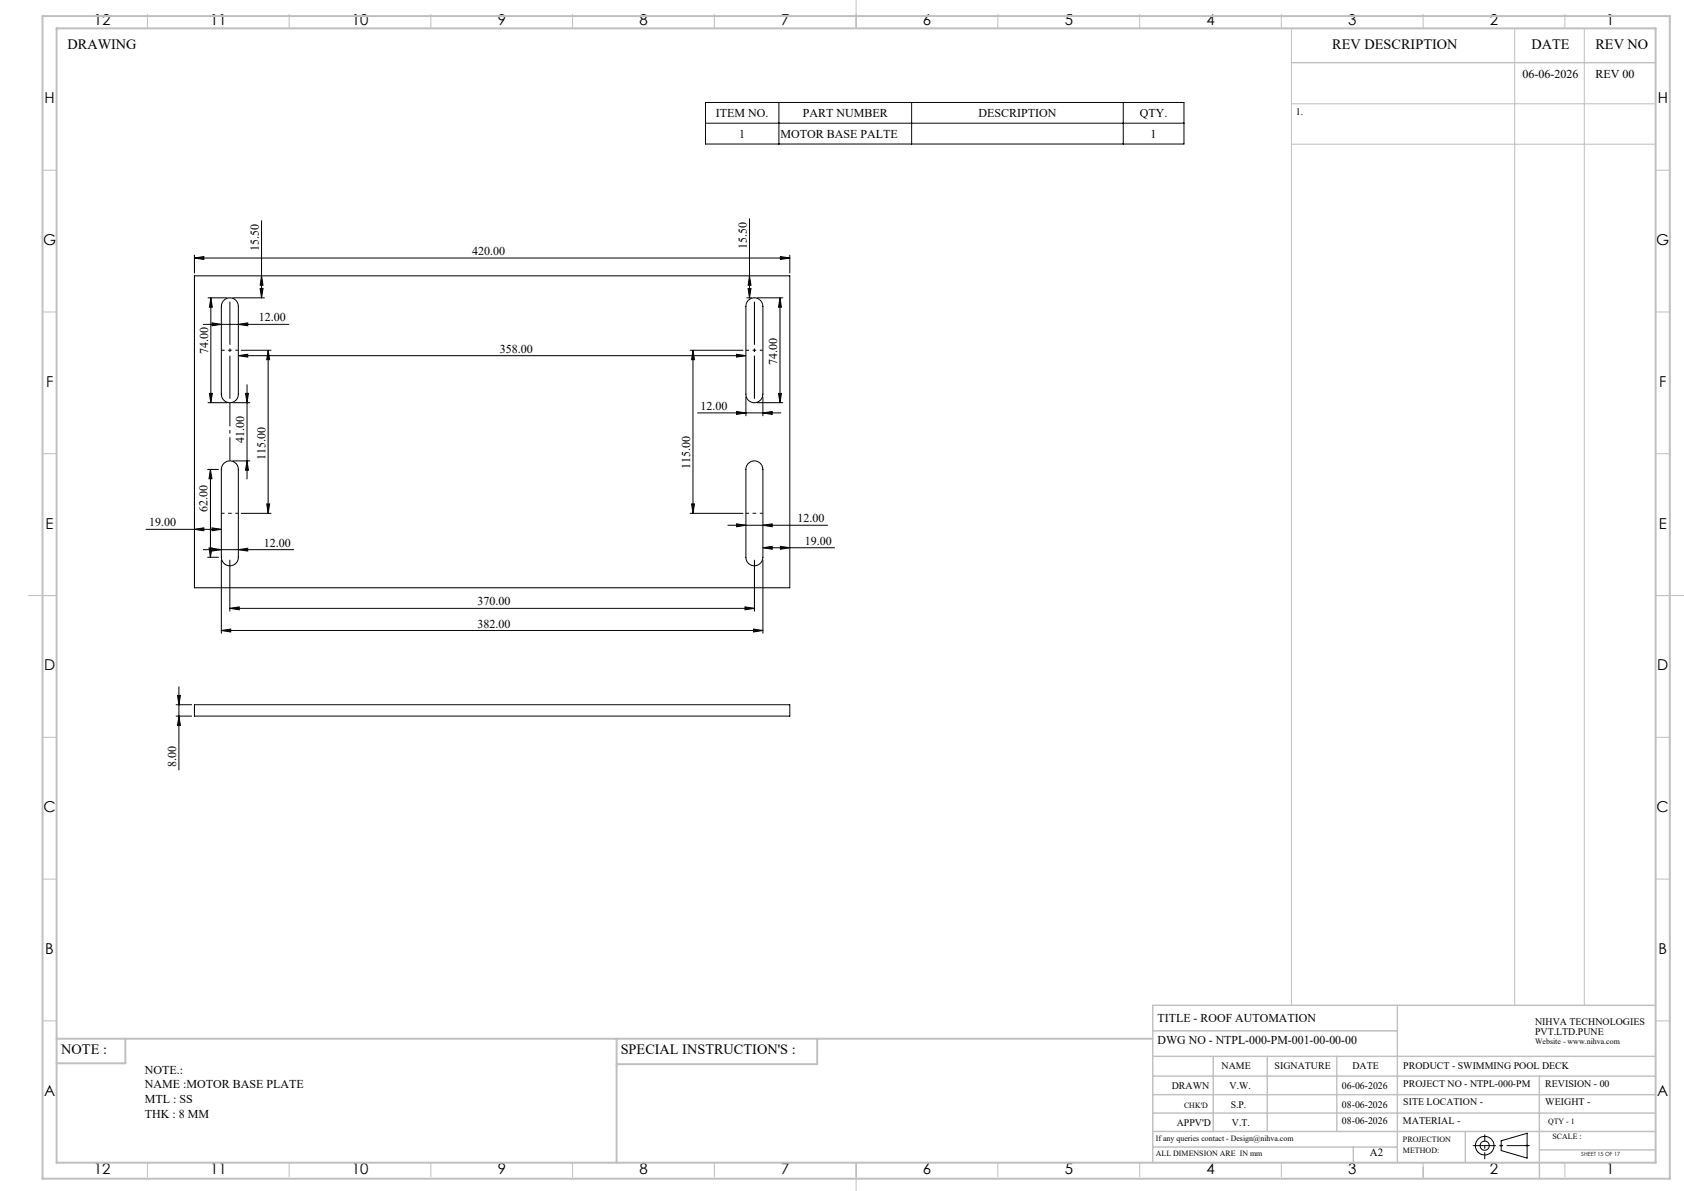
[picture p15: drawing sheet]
<svg xmlns="http://www.w3.org/2000/svg" width="594mm" height="420mm" viewBox="0 0 594 420" stroke-linecap="round" stroke-linejoin="round" font-family="sans-serif">
<defs><g id="words">
<g font-size="5.3">
<text x="33.1" y="8.9">12</text>
<text x="74.1" y="8.9">11</text>
<text x="124.1" y="8.9">10</text>
<text x="175.6" y="8.9">9</text>
<text x="225.6" y="8.9">8</text>
<text x="275.6" y="8.9">7</text>
<text x="325.6" y="8.9">6</text>
<text x="375.6" y="8.9">5</text>
<text x="425.6" y="8.9">4</text>
<text x="475.6" y="8.9">3</text>
<text x="525.6" y="8.9">2</text>
<text x="566.6" y="8.9">1</text>
<text x="15.7" y="36.4">H</text>
<text x="584.7" y="36.4">H</text>
<text x="15.2" y="86.4">G</text>
<text x="584.2" y="86.4">G</text>
<text x="16.2" y="136.4">F</text>
<text x="585.2" y="136.4">F</text>
<text x="16.1" y="186.4">E</text>
<text x="585.1" y="186.4">E</text>
<text x="15.5" y="236.4">D</text>
<text x="584.5" y="236.4">D</text>
<text x="15.4" y="286.4">C</text>
<text x="584.4" y="286.4">C</text>
<text x="16" y="336.4">B</text>
<text x="585" y="336.4">B</text>
<text x="15.5" y="386.4">A</text>
<text x="584.5" y="386.4">A</text>
<text x="33.1" y="413.9">12</text>
<text x="74.1" y="413.9">11</text>
<text x="124.1" y="413.9">10</text>
<text x="175.6" y="413.9">9</text>
<text x="225.6" y="413.9">8</text>
<text x="275.6" y="413.9">7</text>
<text x="325.6" y="413.9">6</text>
<text x="375.6" y="413.9">5</text>
<text x="425.6" y="413.9">4</text>
<text x="475.6" y="413.9">3</text>
<text x="525.6" y="413.9">2</text>
<text x="566.6" y="413.9">1</text>
</g>
<g font-size="5">
<text x="23.8" y="17.2">DRAWING</text>
<text x="470" y="17.4">REV DESCRIPTION</text>
<text x="540.2" y="17.4">DATE</text>
<text x="562.8" y="17.4">REV NO</text>
<text x="21.6" y="371.8">NOTE :</text>
<text x="218.9" y="371.8">SPECIAL INSTRUCTION'S :</text>
</g>
<g font-size="4.2">
<text x="537.1" y="27.6">06-06-2026</text>
<text x="562.8" y="27.6">REV 00</text>
<text x="252.5" y="41.3">ITEM NO.</text>
<text x="283.2" y="41.3">PART NUMBER</text>
<text x="345.1" y="41.3">DESCRIPTION</text>
<text x="402" y="41.3">QTY.</text>
<text x="260.8" y="48.6">1</text>
<text x="275.3" y="48.6">MOTOR BASE PALTE</text>
<text x="405.9" y="48.6">1</text>
<text x="91.3" y="88.4" transform="rotate(-90 91.3 88.4)">15.50</text>
<text x="166.6" y="90">420.00</text>
<text x="263.4" y="87.7" transform="rotate(-90 263.4 87.7)">15.50</text>
<text x="91.3" y="113.4">12.00</text>
<text x="73.4" y="125" transform="rotate(-90 73.4 125)">74.00</text>
<text x="176.3" y="124.4">358.00</text>
<text x="274.1" y="128.7" transform="rotate(-90 274.1 128.7)">74.00</text>
<text x="247.1" y="144.6">12.00</text>
<text x="86.1" y="156.4" transform="rotate(-90 86.1 156.4)">41.00</text>
<text x="93.6" y="162.3" transform="rotate(-90 93.6 162.3)">115.00</text>
<text x="243.5" y="165.4" transform="rotate(-90 243.5 165.4)">115.00</text>
<text x="52.6" y="185.6">19.00</text>
<text x="73.2" y="180.4" transform="rotate(-90 73.2 180.4)">62.00</text>
<text x="281.3" y="184.2">12.00</text>
<text x="93.1" y="192.8">12.00</text>
<text x="283.8" y="192.2">19.00</text>
<text x="168.4" y="213.5">370.00</text>
<text x="168.4" y="221.3">382.00</text>
<text x="62.1" y="270.4" transform="rotate(-90 62.1 270.4)">8.00</text>
<text x="408.3" y="360.3">TITLE - ROOF AUTOMATION</text>
<text x="408.3" y="368.2">DWG NO - NTPL-000-PM-001-00-00-00</text>
<text x="51.1" y="378.6">NOTE.:</text>
<text x="51.1" y="383.8">NAME :MOTOR BASE PLATE</text>
<text x="51.1" y="389.1">MTL : SS</text>
<text x="51.1" y="394.3">THK : 8 MM</text>
</g>
<text font-size="3.9" x="483.2" y="407.7">A2</text>
<g font-size="3.5">
<text x="457" y="40.6">1.</text>
<text x="541.5" y="361.3">NIHVA TECHNOLOGIES</text>
<text x="541.5" y="364.9">PVT.LTD.PUNE</text>
<text x="430.9" y="377">NAME</text>
<text x="449.6" y="377">SIGNATURE</text>
<text x="477" y="377">DATE</text>
<text x="495" y="377">PRODUCT - SWIMMING POOL DECK</text>
<text x="495" y="383.3">PROJECT NO - NTPL-000-PM</text>
<text x="545.1" y="383.3">REVISION - 00</text>
<text x="413.3" y="384.1">DRAWN</text>
<text x="433.7" y="384.1">V.W.</text>
<text x="473.4" y="384.1">06-06-2026</text>
<text x="495" y="389.8">SITE LOCATION -</text>
<text x="545.1" y="389.8">WEIGHT -</text>
<text x="434.1" y="390.6">S.P.</text>
<text x="473.4" y="390.6">08-06-2026</text>
<text x="415.1" y="396.9">APPV'D</text>
<text x="434.6" y="396.9">V.T.</text>
<text x="473.4" y="396.5">08-06-2026</text>
<text x="494.8" y="396.5">MATERIAL -</text>
</g>
<g font-size="2.8">
<text x="541.5" y="368.3">Website - www.nihva.com</text>
<text x="417.6" y="390.6">CHK'D</text>
<text x="546.1" y="396.5">QTY - 1</text>
<text x="547.6" y="401.7">SCALE :</text>
<text x="407.7" y="402.2">If any queries contact - Design@nihva.com</text>
<text x="407.7" y="407.7">ALL DIMENSION ARE IN mm</text>
<text x="494.8" y="402.7">PROJECTION</text>
<text x="494.8" y="406.5">METHOD:</text>
</g>
<text font-size="2" x="557.8" y="407.8">SHEET 15 OF 17</text>
</g></defs>
<g fill="none" stroke="#000" stroke-width=".35">
<path d="M248.8 36.1h168.8v14.7h-168.8zM274.7 36.1v14.7M321.6 36.1v14.7M396.2 36.1v14.7M248.8 43.4h168.8M92.3 77.8v27.2M264.4 77.1v27.9M68.6 97.3h210v110h-210zM68.6 91l3.3-.5v1zM68.6 90v6.3M68.6 91h210M92.3 97.3l.5 3.3h-1z"/>
<path d="M264.4 97.3l.5 3.3h-1zM275.3 90.5l3.3 .5-3.3 .5zM278.6 90v6.3M71.7 114.4h30.2M73.4 105h6.7M74.4 105v37M74.4 105l.5 3.3h-1zM74.8 113.9l3.3 .5-3.3 .5zM78.8 106a2.98 2.98 0 0 1 3.4-.8 2.98 2.98 0 0 1 1.9 2.8v31a3 3 0 0 1-3 3 3 3 0 0 1-3-3v-31l.3-1.4zM82.1 105h11.2M84.1 114.4l3.3-.5v1zM91.8 101.7h1l-.5 3.3z"/>
<path d="M263.4 105h1.7M263.8 106a3 3 0 0 1 3.4-.8 3 3 0 0 1 1.9 2.8v31a3 3 0 0 1-3 3 3 3 0 0 1-3-3v-31l.1-.7zM263.9 101.7h1l-.5 3.3zM267.1 105h9M275.1 105v37M275.1 105l.5 3.3h-1zM73.9 138.7h1l-.5 3.3zM84.1 125.4l3.3-.5v1zM84.1 125.4h179M85.1 123.5h10.5M86.6 138.7h1l-.5 3.3zM87.1 135.7v33.2"/>
<path d="M94.6 123.5v57.5M94.6 123.5l.5 3.3h-1zM243.5 123.5h18.6M244.4 123.5v57.5M244.4 123.5l.6 3.3h-1.1zM259.8 124.9l3.3 .5-3.3 .5zM274.6 138.7h1l-.5 3.3zM73.4 142h6.7M82.1 142h6M246 145.6h29.4M259.8 145.1l3.3 .5-3.3 .5zM263.1 140v6.6"/>
<path d="M267.1 142h9M269.1 145.6l3.3-.5v1zM269.1 140v6.6M73.2 165.5h3.9M74.2 165.5l.6 3.3h-1.1zM74.2 165.5v31M78.8 163.5a2.98 2.98 0 0 1 3.4-.8 2.98 2.98 0 0 1 1.9 2.8v31a3 3 0 0 1-3 3 3 3 0 0 1-3-3v-31l.3-1.4zM82.1 162.5h6M87.1 162.5l.5 3.3h-1zM94.1 177.7h1l-.5 3.3zM243.9 177.7h1.1l-.6 3.3zM263.8 163.5a3 3 0 0 1 3.4-.8 3 3 0 0 1 1.9 2.8v31a3 3 0 0 1-3 3 3 3 0 0 1-3-3v-31l.1-.7z"/>
<path d="M51.5 186.7h26.6M68.6 186.7l3.3-.6v1.1zM71.7 193.8h31.9M73.2 196.5h3.9M73.7 193.2h1.1l-.6 3.3zM74.8 186.1l3.3 .6-3.3 .5zM74.8 193.3l3.3 .5-3.3 .5zM78.1 197.5v25.8M81.1 197.5v18M84.1 193.8l3.3-.5v1zM85.1 181h10.5M243.5 181h18.6"/>
<path d="M256.8 185.2h35.1M259.8 184.7l3.3 .5-3.3 .6zM266.1 197.5v18M269.1 193.2l3.3-.5v1zM269.1 193.2h25.3M269.1 185.2l3.3-.5v1.1zM269.1 197.5v25.8M275.3 192.7l3.3 .5-3.3 .5zM81.1 214.5l3.3-.5v1zM81.1 214.5h185M262.8 214l3.3 .5-3.3 .5zM78.1 222.3l3.3-.5v1.1z"/>
<path d="M78.1 222.3h191M265.8 221.8l3.3 .5-3.3 .6zM62.1 248.5h5.5M62.1 252.5h5.5M62.6 245.2h1l-.5 3.3zM63.1 252.5l.5 3.3h-1zM63.1 242.2v29.3M68.6 248.5h210v4h-210zM529.5 402.3l9.2-2.7v8.8l-9.2-2.7z"/>
<circle cx="523.7" cy="404" r="1.62"/>
<circle cx="523.7" cy="404" r="3.3"/>
</g>
<g fill="none" stroke="#c0c0c0" stroke-width=".35">
<path d="M52 5v5M102 5v5M152 5v5M202 5v5M252 5v5M302 0v10M352 5v5M402 5v5M452 5v5M455.5 10v344.5M502 5v5M534.3 10v344.5"/>
<path d="M552 5v5M558.8 10v344.5M455.5 36.6h128.5M455.5 50.9h128.5M15 60h5M584 60h5M15 110h5M584 110h5M15 160h5M584 160h5M10 210h10M584 210h10"/>
<path d="M15 260h5M584 260h5M15 310h5M584 310h5M15 360h5M584 360h5M52 410v5M102 410v5M152 410v5M202 410v5M252 410v5M302 410v10"/>
<path d="M352 410v5M402 410v5M452 410v5M502 410v5M502 411.6v4.1M529 404h1M529.2 403.7l.7 .7M529.5 403.5v1M529.9 403.7l-.7 .7M538.1 404h1.1M538.3 403.7l.7 .7M538.7 403.5v1"/>
<path d="M539 403.7l-.7 .7M552 410v5"/>
</g>
<path d="M519.5 404h20.1" fill="none" stroke="#000" stroke-width=".35" stroke-dasharray="15.2 1.3 1.3 1.3" stroke-dashoffset="7.1" stroke-linecap="butt"/>
<path d="M523.7 408.8v-8.7" fill="none" stroke="#000" stroke-width=".35" stroke-dasharray="15.2 1.3 1.3 1.3" stroke-dashoffset="12.8" stroke-linecap="butt"/>
<path d="M81.1 105v37M266.1 105v37" fill="none" stroke="#000" stroke-width=".35" stroke-dasharray="15.2 1.3 1.3 1.3" stroke-dashoffset="-1.4" stroke-linecap="butt"/>
<path d="M78.1 123.5h6M269.1 123.5h-6M78.1 181h6M263.1 181h6" fill="none" stroke="#000" stroke-width=".35" stroke-dasharray="15.2 1.3 1.3 1.3" stroke-dashoffset="14.1" stroke-linecap="butt"/>
<path d="M81.1 142v20.5" fill="none" stroke="#000" stroke-width=".35" stroke-dasharray="15.2 1.3 1.3 1.3" stroke-dashoffset="6.9" stroke-linecap="butt"/>
<g fill="none" stroke="#c0c0c0" stroke-width=".5">
<path d="M455.5 22.1h128.5M492.9 354.5v55.5M584 354.5h-177.4v55.5M406.6 372.5h177.4M406.6 379.5h177.4M406.6 363.5h86.3M428 372.5v26.5M447 372.5v26.5M471.5 372.5v26.5M543 379.5v36.2M406.6 392.5h177.4M406.6 386h177.4"/>
<path d="M406.6 399h177.4M516.9 399v11M406.6 404.5h86.3M477.3 404.5v5.5M543 405.5h41"/>
</g>
<path d="M15 5.7h574v410h-574zM20 10h564v400h-564zM20 366.3h386.6M44.2 366.3v8.6h-24.2M217.5 366.3v43.7M288.3 366.3v9h-70.8" fill="none" stroke="#c0c0c0" stroke-width=".7"/>
<g fill="#000">
<path d="M74.8 113.9l3.3 .5-3.3 .5zM84.1 114.4l3.3-.5v1z"/>
<path d="M263.9 101.7h1l-.5 3.3zM264.4 97.3l.5 3.3h-1zM91.8 101.7h1l-.5 3.3zM92.3 97.3l.5 3.3h-1z"/>
<path d="M275.1 105l.5 3.3h-1zM274.6 138.7h1l-.5 3.3zM74.4 105l.5 3.3h-1zM73.9 138.7h1l-.5 3.3zM94.6 123.5l.5 3.3h-1zM94.1 177.7h1l-.5 3.3zM86.6 138.7h1l-.5 3.3zM87.1 162.5l.5 3.3h-1z"/>
<path d="M84.1 125.4l3.3-.5v1zM259.8 124.9l3.3 .5-3.3 .5zM81.1 214.5l3.3-.5v1zM262.8 214l3.3 .5-3.3 .5z"/>
<path d="M74.8 186.1l3.3 .6-3.3 .5zM68.6 186.7l3.3-.6v1.1zM269.1 145.6l3.3-.5v1zM259.8 145.1l3.3 .5-3.3 .5zM275.3 90.5l3.3 .5-3.3 .5zM68.6 91l3.3-.5v1z"/>
<path d="M243.9 177.7h1.1l-.6 3.3zM244.4 123.5l.6 3.3h-1.1z"/>
<path d="M269.1 193.2l3.3-.5v1zM275.3 192.7l3.3 .5-3.3 .5z"/>
<path d="M78.1 222.3l3.3-.5v1.1zM265.8 221.8l3.3 .5-3.3 .6zM259.8 184.7l3.3 .5-3.3 .6zM269.1 185.2l3.3-.5v1.1zM74.8 193.3l3.3 .5-3.3 .5zM84.1 193.8l3.3-.5v1z"/>
<path d="M62.6 245.2h1l-.5 3.3zM63.1 252.5l.5 3.3h-1zM74.2 165.5l.6 3.3h-1.1zM73.7 193.2h1.1l-.6 3.3z"/>
</g>
<use href="#words"/>
</svg>
